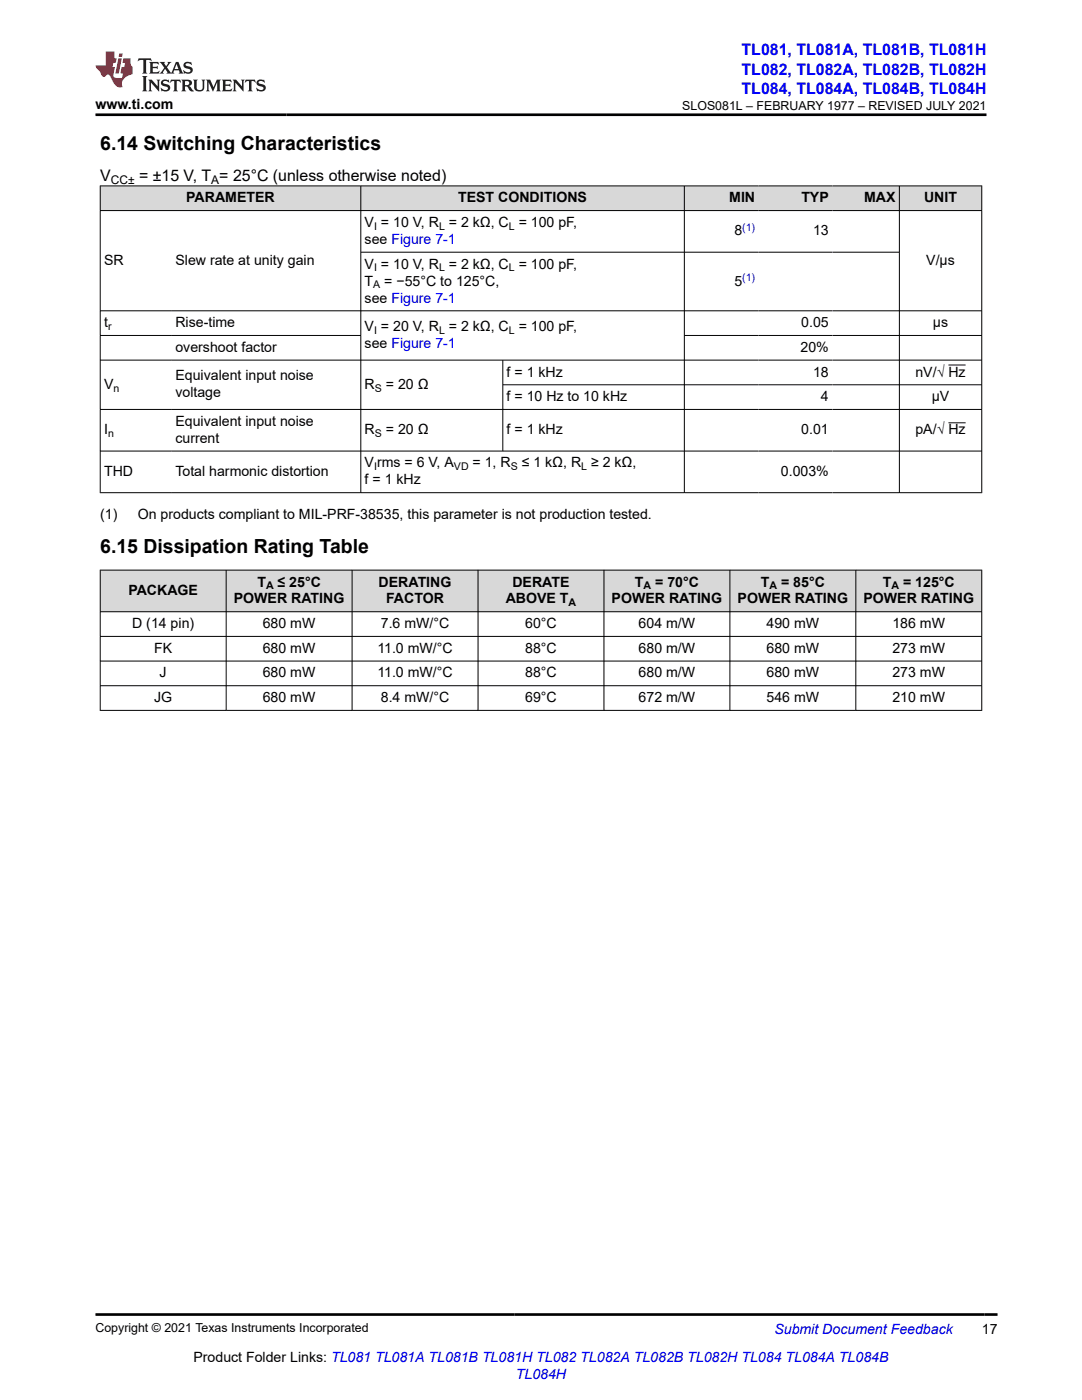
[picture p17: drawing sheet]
<svg xmlns="http://www.w3.org/2000/svg" width="216mm" height="279mm" viewBox="0 0 216 279" stroke-linecap="round" stroke-linejoin="round" font-family="sans-serif">
<defs><g id="words">
<g font-size="3.9">
<text x="20" y="29.9">6.14 Switching Characteristics</text>
<text x="20" y="110.5">6.15 Dissipation Rating Table</text>
</g>
<g font-size="3.2" fill="#00f">
<text x="148" y="11.1">TL081, TL081A, TL081B, TL081H</text>
<text x="148" y="14.9">TL082, TL082A, TL082B, TL082H</text>
<text x="148" y="18.7">TL084, TL084A, TL084B, TL084H</text>
</g>
<g font-size="3.2">
<text x="20" y="36.1">V</text>
<text x="27.7" y="36.1">= ±15 V, T = 25°C (unless otherwise noted)</text>
</g>
<g font-size="2.8">
<text x="19.1" y="21.8">www.ti.com</text>
<text x="37.2" y="40.4">PARAMETER</text>
<text x="91.4" y="40.4">TEST CONDITIONS</text>
<text x="145.5" y="40.4">MIN</text>
<text x="159.9" y="40.4">TYP</text>
<text x="172.4" y="40.4">MAX</text>
<text x="184.4" y="40.4">UNIT</text>
<text x="72.8" y="45.3">V = 10 V, R = 2 kΩ, C = 100 pF,</text>
<text x="146.5" y="47">8</text>
<text x="162.2" y="47">13</text>
<text x="20.8" y="52.8">SR</text>
<text x="35" y="52.8">Slew rate at unity gain</text>
<text x="72.8" y="53.6">V = 10 V, R = 2 kΩ, C = 100 pF,</text>
<text x="72.8" y="48.7">see Figure 7-1</text>
<text x="184.8" y="52.8">V/μs</text>
<text x="72.8" y="57">T</text>
<text x="76.7" y="57">= −55°C to 125°C,</text>
<text x="146.5" y="57">5</text>
<text x="20.8" y="65.3">t</text>
<text x="35" y="65.3">Rise-time</text>
<text x="72.8" y="60.4">see Figure 7-1</text>
<text x="159.9" y="65.3">0.05</text>
<text x="186.2" y="65.3">μs</text>
<text x="35" y="70.2">overshoot factor</text>
<text x="72.8" y="66.1">V = 20 V, R = 2 kΩ, C = 100 pF,</text>
<text x="72.8" y="69.5">see Figure 7-1</text>
<text x="159.7" y="70.2">20%</text>
<text x="20.8" y="77.6">V</text>
<text x="35" y="75.9">Equivalent input noise</text>
<text x="72.8" y="77.6">R</text>
<text x="77" y="77.6">= 20 Ω</text>
<text x="101.1" y="75.1">f = 1 kHz</text>
<text x="162.2" y="75.1">18</text>
<text x="182.7" y="75.1">nV/√ Hz</text>
<text x="35" y="79.3">voltage</text>
<text x="101.1" y="80.1">f = 10 Hz to 10 kHz</text>
<text x="163.8" y="80.1">4</text>
<text x="185.9" y="80.1">μV</text>
<text x="20.8" y="86.7">I</text>
<text x="35" y="85">Equivalent input noise</text>
<text x="35" y="88.4">current</text>
<text x="72.8" y="86.7">R</text>
<text x="77" y="86.7">= 20 Ω</text>
<text x="101.1" y="86.7">f = 1 kHz</text>
<text x="159.9" y="86.7">0.01</text>
<text x="182.7" y="86.7">pA/√ Hz</text>
<text x="20.8" y="95">THD</text>
<text x="35" y="95">Total harmonic distortion</text>
<text x="72.8" y="93.3">V rms = 6 V, A</text>
<text x="94.3" y="93.3">= 1, R</text>
<text x="104.1" y="93.3">≤ 1 kΩ, R ≥ 2 kΩ,</text>
<text x="155.8" y="95">0.003%</text>
<text x="72.8" y="96.7">f = 1 kHz</text>
<text x="20" y="103.5">(1)</text>
<text x="27.5" y="103.5">On products compliant to MIL-PRF-38535, this parameter is not production tested.</text>
<text x="25.6" y="118.7">PACKAGE</text>
<text x="51.4" y="117.1">T</text>
<text x="55.4" y="117.1">≤ 25°C</text>
<text x="75.6" y="117.1">DERATING</text>
<text x="102.3" y="117.1">DERATE</text>
<text x="126.7" y="117.1">T</text>
<text x="130.7" y="117.1">= 70°C</text>
<text x="151.8" y="117.1">T</text>
<text x="155.9" y="117.1">= 85°C</text>
<text x="176.2" y="117.1">T</text>
<text x="180.2" y="117.1">= 125°C</text>
<text x="26.4" y="125.4">D (14 pin)</text>
<text x="46.7" y="120.4">POWER RATING</text>
<text x="52.4" y="125.4">680 mW</text>
<text x="76" y="125.4">7.6 mW/°C</text>
<text x="77" y="120.4">FACTOR</text>
<text x="100.9" y="120.4">ABOVE T</text>
<text x="104.8" y="125.4">60°C</text>
<text x="122.1" y="120.4">POWER RATING</text>
<text x="127.4" y="125.4">604 m/W</text>
<text x="147.2" y="120.4">POWER RATING</text>
<text x="153" y="125.4">490 mW</text>
<text x="172.3" y="120.4">POWER RATING</text>
<text x="178.1" y="125.4">186 mW</text>
<text x="30.8" y="130.3">FK</text>
<text x="52.4" y="130.3">680 mW</text>
<text x="75.3" y="130.3">11.0 mW/°C</text>
<text x="104.8" y="130.3">88°C</text>
<text x="127.4" y="130.3">680 m/W</text>
<text x="153" y="130.3">680 mW</text>
<text x="178.1" y="130.3">273 mW</text>
<text x="31.9" y="135.2">J</text>
<text x="52.4" y="135.2">680 mW</text>
<text x="75.3" y="135.2">11.0 mW/°C</text>
<text x="104.8" y="135.2">88°C</text>
<text x="127.4" y="135.2">680 m/W</text>
<text x="153" y="135.2">680 mW</text>
<text x="178.1" y="135.2">273 mW</text>
<text x="30.8" y="140.1">JG</text>
<text x="52.4" y="140.1">680 mW</text>
<text x="76" y="140.1">8.4 mW/°C</text>
<text x="104.8" y="140.1">69°C</text>
<text x="127.4" y="140.1">672 m/W</text>
<text x="153" y="140.1">546 mW</text>
<text x="178.1" y="140.1">210 mW</text>
<text x="195.9" y="266.1">17</text>
<text x="38.6" y="271.7">Product Folder Links: TL081 TL081A TL081B TL081H TL082 TL082A TL082B TL082H TL084 TL084A TL084B</text>
</g>
<g font-size="2.8" fill="#00f">
<text x="154.5" y="266.2">Submit Document Feedback</text>
<text x="102.9" y="275.1">TL084H</text>
</g>
<g font-size="2.5">
<text x="136.1" y="21.9">SLOS081L – FEBRUARY 1977 – REVISED JULY 2021</text>
<text x="19.1" y="265.9">Copyright © 2021 Texas Instruments Incorporated</text>
</g>
<g font-size="2.4">
<text x="22.1" y="36.7">CC±</text>
<text x="42.2" y="36.7">A</text>
</g>
<g font-size="2.1">
<text x="74.6" y="45.9">I</text>
<text x="87.6" y="45.9">L</text>
<text x="101.5" y="45.9">L</text>
<text x="74.5" y="57.6">A</text>
<text x="74.6" y="54.2">I</text>
<text x="87.6" y="54.2">L</text>
<text x="101.5" y="54.2">L</text>
<text x="21.6" y="65.9">r</text>
<text x="74.6" y="66.6">I</text>
<text x="87.6" y="66.6">L</text>
<text x="101.5" y="66.6">L</text>
<text x="22.6" y="78.2">n</text>
<text x="74.8" y="78.2">S</text>
<text x="21.6" y="87.2">n</text>
<text x="74.8" y="87.2">S</text>
<text x="74.6" y="93.9">I</text>
<text x="90.6" y="93.9">VD</text>
<text x="101.9" y="93.9">S</text>
<text x="116" y="93.9">L</text>
<text x="53.1" y="117.6">A</text>
<text x="128.4" y="117.6">A</text>
<text x="153.5" y="117.6">A</text>
<text x="177.9" y="117.6">A</text>
<text x="113.5" y="121">A</text>
</g>
<g font-size="2.1" fill="#00f">
<text x="148.1" y="46.1">(1)</text>
<text x="148.1" y="56.1">(1)</text>
</g>
</g></defs>
<g fill="#d8d8d8">
<path d="M20 37.1h175.9v4.9h-175.9z" fill-rule="evenodd"/>
<path d="M20.1 37.2h51.8v4.8h-51.8z" fill-rule="evenodd"/>
<path d="M72.1 37.2h64.4v4.8h-64.4z" fill-rule="evenodd"/>
<path d="M136.6 37.2h14.8v4.8h-14.8z" fill-rule="evenodd"/>
<path d="M151.4 37.2h14.7v4.8h-14.7z" fill-rule="evenodd"/>
<path d="M166.1 37.2h13.3v4.8h-13.3z" fill-rule="evenodd"/>
<path d="M179.5 37.2h16.3v4.8h-16.3z" fill-rule="evenodd"/>
</g>
<g fill="none" stroke="#000" stroke-width=".2">
<path d="M19.9 37.1h176.1M20 37v61.4M72 37v61.4M136.6 37v61.4M179.5 37v61.4M195.9 37v61.4M19.9 42h176.1M72 50.3h107.5M19.9 62h176.1M19.9 66.9h52.2M19.9 71.9h176.1M100.3 71.9v18.2"/>
<path d="M100.3 76.8h95.7M136.6 66.9h59.4M189.2 72.8h3.5M19.9 90h176.1M19.9 98.3h176.1M189.2 84.4h3.5M196 81.7h-176.1"/>
</g>
<g fill="#d8d8d8">
<path d="M20 113.8h175.9v8.3h-175.9z" fill-rule="evenodd"/>
<path d="M20.1 113.8h25v8.2h-25z" fill-rule="evenodd"/>
<path d="M45.2 113.8h25v8.2h-25z" fill-rule="evenodd"/>
<path d="M70.3 113.8h25v8.2h-25z" fill-rule="evenodd"/>
<path d="M95.4 113.8h25.1v8.2h-25.1z" fill-rule="evenodd"/>
<path d="M120.6 113.8h25v8.2h-25z" fill-rule="evenodd"/>
<path d="M145.7 113.8h25v8.2h-25z" fill-rule="evenodd"/>
<path d="M170.8 113.8h25v8.2h-25z" fill-rule="evenodd"/>
</g>
<g fill="none" stroke="#000" stroke-width=".2">
<path d="M19.9 113.8h176.1M20 113.7v28.1M45.1 113.7v28.1M70.3 113.7v28.1M95.4 113.7v28.1M120.5 113.7v28.1M145.6 113.7v28.1M170.8 113.7v28.1M195.9 113.7v28.1M19.9 122.1h176.1M19.9 127h176.1M19.9 131.9h176.1"/>
<path d="M19.9 136.9h176.1M19.9 141.8h176.1"/>
</g>
<path d="M27.7 11.6l-.2 .6 .5-.2h.6v.1v2.2l-.2 .4h1l-.2-.4v-2.2v-.1h.5l.5 .2-.1-.6zM29.8 12.4l.2 .3v1.6l-.2 .4h1.9l.1-.6a1.08 1.08 0 0 1-1.3 .2v-.7h.6l.4 .2v-.7l-.4 .2h-.6v-.5l.2-.2a1 1 0 0 1 1 .3l-.1-.5zM31.8 12.4l1 1.1-1 1.2h.9l-.2-.2 .4-.8 .5 .8-.2 .2h1.6l-.2-.2 .1-.5h1l.1 .5-.1 .2h.9l-.2-.4-.8-1.9h-.5l-1 2.1-.8-1.1 .9-1h-.8l.2 .2-.5 .6-.3-.6 .1-.2zM35.2 12.8l.4 1h-.8zM36.8 12.5a.65 .65 0 0 0-.2 .7 .65 .65 0 0 0 .6 .5l.7 .1 .1 .3a.79 .79 0 0 1-.7 .4 .79 .79 0 0 1-.7-.5l.1 .7 .2-.1a.93 .93 0 0 0 1.1 0 .93 .93 0 0 0 .4-.9 1.46 1.46 0 0 0-1.2-.6l-.1-.3a1.09 1.09 0 0 1 1.2 .2l-.2-.6-.1 .1-.6-.2zM28.4 15.2l.2 .4v2.2l-.2 .4h1l-.2-.4v-2.2l.2-.4zM29.6 15.9l.2 .4v1.5l-.2 .4h.8l-.3-.4v-1.3l1.7 1.8v-2l.2-.4h-.8l.2 .2 .1 1.1-1.2-1.3zM32.3 16a.65 .65 0 0 0-.2 .8 .65 .65 0 0 0 .7 .4l.6 .2 .1 .2a.79 .79 0 0 1-.7 .4 .79 .79 0 0 1-.7-.5l.1 .7 .2-.1a.93 .93 0 0 0 1.1 .1 .93 .93 0 0 0 .4-1 1.46 1.46 0 0 0-1.2-.5l-.1-.4a1.09 1.09 0 0 1 1.2 .2l-.2-.6-.1 .1-.6-.1zM34.1 15.9l-.1 .6a.63 .63 0 0 1 .7-.3l.1 1.6-.3 .4h1l-.2-.4v-1.6a.66 .66 0 0 1 .8 .3l-.1-.6zM36.2 15.9l.2 .4v1.5l-.2 .4h.9l-.2-.2v-.7h.5l.1 .2a.79 .79 0 0 0 1.2 .6l-1-.9a.61 .61 0 0 0 .6-.6 .61 .61 0 0 0-.5-.7zM36.9 16.2h.2a.47 .47 0 0 1 .5 .1 .47 .47 0 0 1 .1 .5l-.2 .1-.6 .1zM38.5 15.9l.2 .2a2.27 2.27 0 0 0 .4 2 1.04 1.04 0 0 0 1.7-.7v-1.3l.2-.2h-.8l.2 .4v1.1a.6 .6 0 0 1-.6 .6 .6 .6 0 0 1-.6-.6v-1.1l.3-.4zM41.1 15.9l.2 .4v1.5l-.2 .4h.7l-.2-.4v-1.4l.9 1.9 .8-1.9v1.4l-.2 .4h1l-.3-.4v-1.5l.3-.4h-.8l-.7 1.5-.7-1.5zM44.3 15.9l.2 .4v1.5l-.2 .4h1.9l.1-.6a1.09 1.09 0 0 1-1.3 .2v-.7h.6l.4 .2v-.6l-.4 .2h-.6v-.6l.2-.1a1.01 1.01 0 0 1 1 .3l-.1-.6zM46.4 15.9l.3 .4v1.5l-.3 .4h.8l-.2-.4v-1.3l1.6 1.8v-2l.2-.4h-.7l.2 .2v1.1l-1.2-1.3zM49 15.9l-.1 .6a.63 .63 0 0 1 .8-.3v1.6l-.3 .4h1l-.2-.4v-1.6a.66 .66 0 0 1 .8 .3l-.1-.6zM51.4 16a.65 .65 0 0 0-.2 .8 .65 .65 0 0 0 .6 .4l.6 .2 .2 .2a.79 .79 0 0 1-.8 .4 .79 .79 0 0 1-.6-.5l.1 .7 .2-.1a.93 .93 0 0 0 1 .1 .93 .93 0 0 0 .5-1 1.46 1.46 0 0 0-1.3-.5l-.1-.4a1.09 1.09 0 0 1 1.3 .2l-.2-.6-.2 .1-.5-.1z" fill="#231f20"/>
<path d="M21.1 10.3v2.7h-2.1l.1 .4 .9 1a.95 .95 0 0 0 .9 .9 .59 .59 0 0 1 .6-.4 .59 .59 0 0 1 .5 .3l.4 .8a1.59 1.59 0 0 0 2.1 1.4 1.61 1.61 0 0 1 1-2.3l1-.3-.1-1.5a1.59 1.59 0 0 1-.4-1.7h-1.4l-.2 .9h.5l-.1 .9h-.5l-.2 .9v.3l.4 .1-.2 .9h-.6a.73 .73 0 0 1-1.1-.7l.3-1.5h-.5l.2-.9h.5l.2-.9h-.5v-1.3zM23.6 11.6l-.6 3.1h.7l.6-3.1zM23.8 10.7l-.1 .6h.7l.1-.6z" fill="#ed1c24"/>
<path d="M19.1 22.9h177.8M19.1 262.3h179.9" fill="none" stroke="#000" stroke-width=".53"/>
<use href="#words"/>
</svg>
